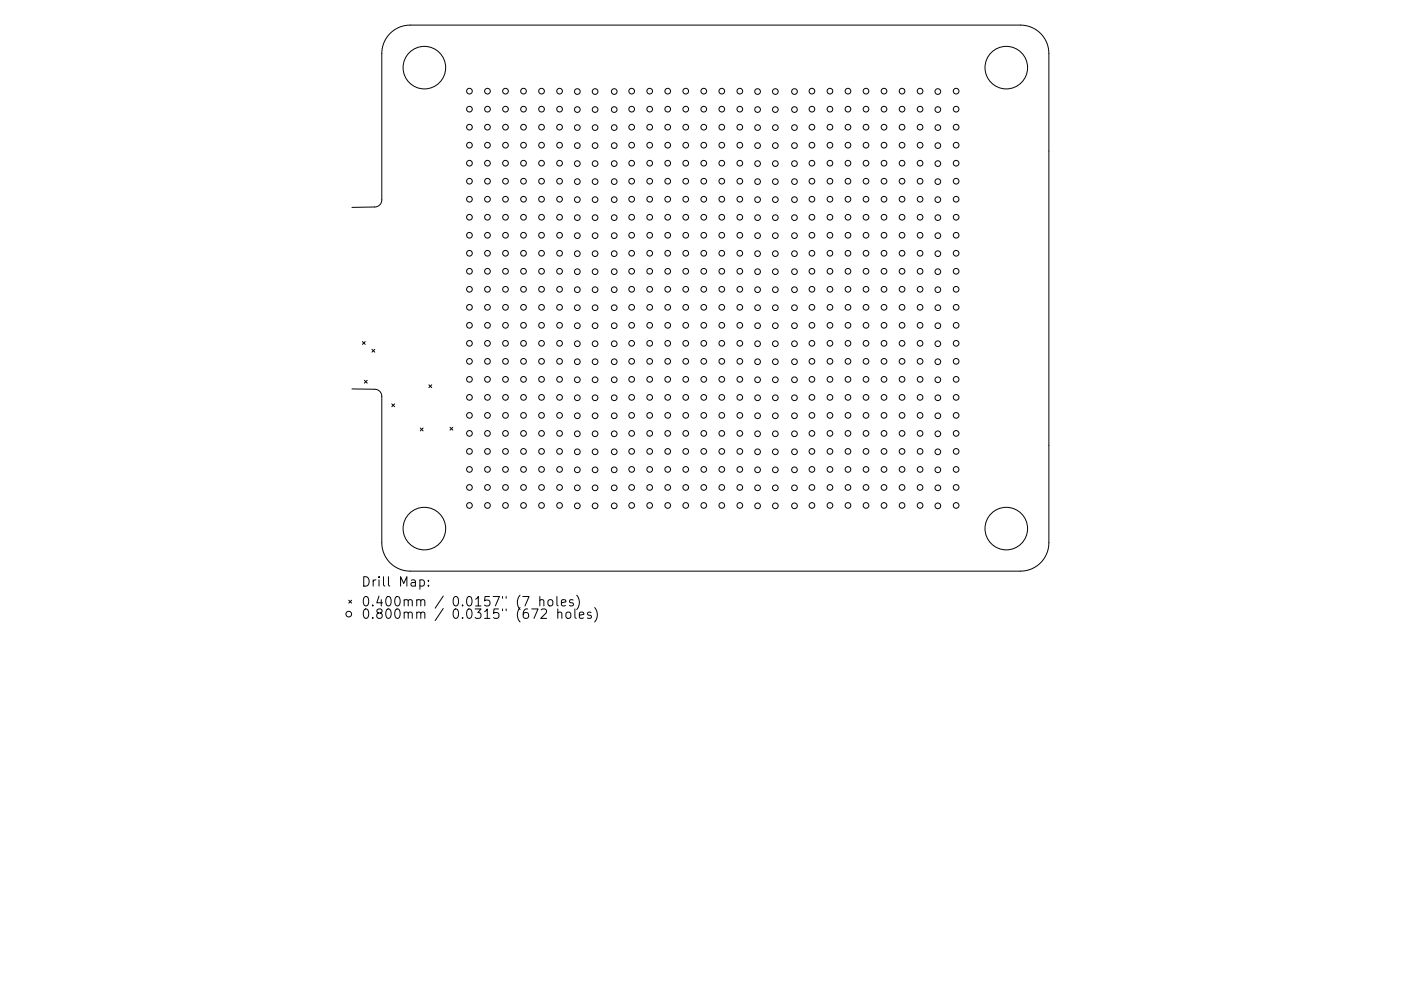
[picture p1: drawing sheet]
<svg xmlns="http://www.w3.org/2000/svg" width="297mm" height="210mm" viewBox="0 0 297 210" stroke-linecap="round" stroke-linejoin="round" font-family="sans-serif">
<defs><g id="words">
<g font-size="2.8">
<text x="76.5" y="124.5">Drill Map:</text>
<text x="76.5" y="128.7">0.400mm / 0.0157&quot; (7 holes)</text>
<text x="76.5" y="131.3">0.800mm / 0.0315&quot; (672 holes)</text>
</g>
</g></defs>
<g fill="none" stroke="#000" stroke-width=".21">
<path d="M74.6 44l4.8-.1a1.5 1.5 0 0 0 1.5-1.5v-31.1a6 6 0 0 1 6.1-6h129.4a6 6 0 0 1 6 6v103.9a6 6 0 0 1-6 6h-129.4a6 6 0 0 1-6.1-6v-31.1a1.5 1.5 0 0 0-1.5-1.5l-4.8-.1M76.8 72.5l.6 .6M77.4 72.5l-.6 .6M78.9 74.1l.6 .6M79.5 74.1l-.6 .6M77.3 80.7l.6 .6M77.9 80.7l-.6 .6M83.1 85.7l.6 .6M83.7 85.7l-.6 .6M89.1 90.8l.6 .6M89.7 90.8l-.6 .6M90.9 81.6l.6 .6"/>
<path d="M91.5 81.6l-.6 .6M95.4 90.7l.6 .6M96 90.7l-.6 .6M73.9 127.4l.6 .6M74.5 127.4l-.6 .6M89 123.1l.6-.1 .4 .4v.6l-.2 .3h-.8M90.8 124.2v.2M90.8 123.1v.2M114.5 127.4l.2-.2 .5 .1 .1 1.3M114.5 126.6v2M114.7 129.4l.3-.2 .7 .1a.54 .54 0 0 1 .1 .8l-1.2 1.1h1.3M116.3 127.4l.3-.2a.54 .54 0 0 1 .6 .4l-.1 .8-.5 .2-.4-.4z"/>
<path d="M118.1 126.6v1.7l.3 .3M118.3 130.1l.3-.2 .4 .1 .1 1.2M118.3 129.2v2M119 127.9l1-.2-.1-.4-.6-.1-.3 .3 .1 1h.8M120.1 130.1a.54 .54 0 0 1 .5-.2 .54 .54 0 0 1 .4 .3l-.1 .8a.54 .54 0 0 1-.5 .2 .54 .54 0 0 1-.4-.4zM121.5 127.3l-.5-.1-.3 .3 .1 .3 .7 .2v.5h-.8M121.9 129.2v1.7l.3 .3M122.3 126.3a2.29 2.29 0 0 1 0 3M122.8 130.5l1-.2-.1-.3-.6-.1-.3 .2 .1 1h.8M125.3 130l-.5-.1-.2 .2v.3l.7 .2v.5h-.7M126.1 128.9a2.29 2.29 0 0 1 0 3.1"/>
<circle cx="90" cy="14.4" r="4.5"/>
<circle cx="99.5" cy="19.3" r=".6"/>
<circle cx="103.4" cy="19.3" r=".6"/>
<circle cx="107.2" cy="19.3" r=".6"/>
<circle cx="111" cy="19.3" r=".6"/>
<circle cx="114.8" cy="19.3" r=".6"/>
<circle cx="118.6" cy="19.3" r=".6"/>
<circle cx="122.4" cy="19.4" r=".6"/>
<circle cx="126.2" cy="19.4" r=".6"/>
<circle cx="130.2" cy="19.4" r=".6"/>
<circle cx="133.9" cy="19.3" r=".6"/>
<circle cx="137.7" cy="19.3" r=".6"/>
<circle cx="141.6" cy="19.3" r=".6"/>
<circle cx="145.4" cy="19.3" r=".6"/>
<circle cx="149.2" cy="19.3" r=".6"/>
<circle cx="153" cy="19.3" r=".6"/>
<circle cx="156.9" cy="19.3" r=".6"/>
<circle cx="160.6" cy="19.4" r=".6"/>
<circle cx="164.4" cy="19.4" r=".6"/>
<circle cx="168.4" cy="19.4" r=".6"/>
<circle cx="172.1" cy="19.3" r=".6"/>
<circle cx="176" cy="19.3" r=".6"/>
<circle cx="179.8" cy="19.3" r=".6"/>
<circle cx="183.6" cy="19.3" r=".6"/>
<circle cx="187.4" cy="19.3" r=".6"/>
<circle cx="191.3" cy="19.3" r=".6"/>
<circle cx="195.1" cy="19.3" r=".6"/>
<circle cx="198.8" cy="19.4" r=".6"/>
<circle cx="202.7" cy="19.3" r=".6"/>
<circle cx="213.4" cy="14.4" r="4.5"/>
<circle cx="99.5" cy="23.2" r=".6"/>
<circle cx="99.5" cy="27" r=".6"/>
<circle cx="99.5" cy="38.4" r=".6"/>
<circle cx="99.5" cy="34.6" r=".6"/>
<circle cx="99.5" cy="30.8" r=".6"/>
<circle cx="103.4" cy="23.2" r=".6"/>
<circle cx="103.4" cy="27" r=".6"/>
<circle cx="103.4" cy="34.6" r=".6"/>
<circle cx="103.4" cy="38.4" r=".6"/>
<circle cx="103.4" cy="30.8" r=".6"/>
<circle cx="107.2" cy="23.2" r=".6"/>
<circle cx="107.2" cy="27" r=".6"/>
<circle cx="107.2" cy="38.4" r=".6"/>
<circle cx="107.2" cy="34.6" r=".6"/>
<circle cx="107.2" cy="30.8" r=".6"/>
<circle cx="111" cy="27" r=".6"/>
<circle cx="111" cy="23.2" r=".6"/>
<circle cx="111" cy="34.6" r=".6"/>
<circle cx="111" cy="38.4" r=".6"/>
<circle cx="111" cy="30.8" r=".6"/>
<circle cx="114.8" cy="23.2" r=".6"/>
<circle cx="114.8" cy="27" r=".6"/>
<circle cx="114.8" cy="38.4" r=".6"/>
<circle cx="114.8" cy="34.6" r=".6"/>
<circle cx="114.8" cy="30.8" r=".6"/>
<circle cx="118.6" cy="23.2" r=".6"/>
<circle cx="118.6" cy="27" r=".6"/>
<circle cx="118.6" cy="34.6" r=".6"/>
<circle cx="118.6" cy="38.4" r=".6"/>
<circle cx="118.6" cy="30.8" r=".6"/>
<circle cx="122.4" cy="23.2" r=".6"/>
<circle cx="122.4" cy="27.1" r=".6"/>
<circle cx="122.4" cy="38.5" r=".6"/>
<circle cx="122.4" cy="34.7" r=".6"/>
<circle cx="122.4" cy="30.9" r=".6"/>
<circle cx="126.2" cy="23.2" r=".6"/>
<circle cx="126.2" cy="27.1" r=".6"/>
<circle cx="126.2" cy="34.7" r=".6"/>
<circle cx="126.2" cy="38.5" r=".6"/>
<circle cx="126.2" cy="30.9" r=".6"/>
<circle cx="130.2" cy="27.1" r=".6"/>
<circle cx="130.2" cy="23.2" r=".6"/>
<circle cx="130.2" cy="34.7" r=".6"/>
<circle cx="130.2" cy="38.5" r=".6"/>
<circle cx="130.2" cy="30.9" r=".6"/>
<circle cx="133.9" cy="23.2" r=".6"/>
<circle cx="133.9" cy="27" r=".6"/>
<circle cx="133.9" cy="38.4" r=".6"/>
<circle cx="133.9" cy="34.6" r=".6"/>
<circle cx="133.9" cy="30.8" r=".6"/>
<circle cx="137.7" cy="27" r=".6"/>
<circle cx="137.7" cy="23.2" r=".6"/>
<circle cx="137.7" cy="38.4" r=".6"/>
<circle cx="137.7" cy="34.6" r=".6"/>
<circle cx="137.7" cy="30.8" r=".6"/>
<circle cx="141.6" cy="23.2" r=".6"/>
<circle cx="141.6" cy="27" r=".6"/>
<circle cx="141.6" cy="38.4" r=".6"/>
<circle cx="141.6" cy="34.6" r=".6"/>
<circle cx="141.6" cy="30.8" r=".6"/>
<circle cx="145.4" cy="27" r=".6"/>
<circle cx="145.4" cy="23.2" r=".6"/>
<circle cx="145.4" cy="34.6" r=".6"/>
<circle cx="145.4" cy="38.4" r=".6"/>
<circle cx="145.4" cy="30.8" r=".6"/>
<circle cx="149.2" cy="23.2" r=".6"/>
<circle cx="149.2" cy="27" r=".6"/>
<circle cx="149.2" cy="34.6" r=".6"/>
<circle cx="149.2" cy="38.4" r=".6"/>
<circle cx="149.2" cy="30.8" r=".6"/>
<circle cx="153" cy="27" r=".6"/>
<circle cx="153" cy="23.2" r=".6"/>
<circle cx="153" cy="38.4" r=".6"/>
<circle cx="153" cy="34.6" r=".6"/>
<circle cx="153" cy="30.8" r=".6"/>
<circle cx="156.9" cy="27" r=".6"/>
<circle cx="156.9" cy="23.2" r=".6"/>
<circle cx="156.9" cy="34.6" r=".6"/>
<circle cx="156.9" cy="38.4" r=".6"/>
<circle cx="156.9" cy="30.8" r=".6"/>
<circle cx="160.6" cy="23.2" r=".6"/>
<circle cx="160.6" cy="27.1" r=".6"/>
<circle cx="160.6" cy="34.7" r=".6"/>
<circle cx="160.6" cy="38.5" r=".6"/>
<circle cx="160.6" cy="30.9" r=".6"/>
<circle cx="164.4" cy="27.1" r=".6"/>
<circle cx="164.4" cy="23.2" r=".6"/>
<circle cx="164.4" cy="34.7" r=".6"/>
<circle cx="164.4" cy="38.5" r=".6"/>
<circle cx="164.4" cy="30.9" r=".6"/>
<circle cx="168.4" cy="27.1" r=".6"/>
<circle cx="168.4" cy="23.2" r=".6"/>
<circle cx="168.4" cy="34.7" r=".6"/>
<circle cx="168.4" cy="38.5" r=".6"/>
<circle cx="168.4" cy="30.9" r=".6"/>
<circle cx="172.1" cy="23.2" r=".6"/>
<circle cx="172.1" cy="27" r=".6"/>
<circle cx="172.1" cy="34.6" r=".6"/>
<circle cx="172.1" cy="38.4" r=".6"/>
<circle cx="172.1" cy="30.8" r=".6"/>
<circle cx="176" cy="27" r=".6"/>
<circle cx="176" cy="23.2" r=".6"/>
<circle cx="176" cy="34.6" r=".6"/>
<circle cx="176" cy="38.4" r=".6"/>
<circle cx="176" cy="30.8" r=".6"/>
<circle cx="179.8" cy="23.2" r=".6"/>
<circle cx="179.8" cy="27" r=".6"/>
<circle cx="179.8" cy="34.6" r=".6"/>
<circle cx="179.8" cy="38.4" r=".6"/>
<circle cx="179.8" cy="30.8" r=".6"/>
<circle cx="183.6" cy="27" r=".6"/>
<circle cx="183.6" cy="23.2" r=".6"/>
<circle cx="183.6" cy="34.6" r=".6"/>
<circle cx="183.6" cy="38.4" r=".6"/>
<circle cx="183.6" cy="30.8" r=".6"/>
<circle cx="187.4" cy="23.2" r=".6"/>
<circle cx="187.4" cy="27" r=".6"/>
<circle cx="187.4" cy="34.6" r=".6"/>
<circle cx="187.4" cy="38.4" r=".6"/>
<circle cx="187.4" cy="30.8" r=".6"/>
<circle cx="191.3" cy="23.2" r=".6"/>
<circle cx="191.3" cy="27" r=".6"/>
<circle cx="191.3" cy="34.6" r=".6"/>
<circle cx="191.3" cy="38.4" r=".6"/>
<circle cx="191.3" cy="30.8" r=".6"/>
<circle cx="195.1" cy="27" r=".6"/>
<circle cx="195.1" cy="23.2" r=".6"/>
<circle cx="195.1" cy="34.6" r=".6"/>
<circle cx="195.1" cy="38.4" r=".6"/>
<circle cx="195.1" cy="30.8" r=".6"/>
<circle cx="198.8" cy="23.2" r=".6"/>
<circle cx="198.8" cy="27.1" r=".6"/>
<circle cx="198.8" cy="34.7" r=".6"/>
<circle cx="198.8" cy="38.5" r=".6"/>
<circle cx="198.8" cy="30.9" r=".6"/>
<circle cx="202.7" cy="23.2" r=".6"/>
<circle cx="202.7" cy="27" r=".6"/>
<circle cx="202.7" cy="34.6" r=".6"/>
<circle cx="202.7" cy="38.4" r=".6"/>
<circle cx="202.7" cy="30.8" r=".6"/>
<circle cx="99.5" cy="42.3" r=".6"/>
<circle cx="99.5" cy="49.9" r=".6"/>
<circle cx="99.5" cy="57.6" r=".6"/>
<circle cx="99.5" cy="46.1" r=".6"/>
<circle cx="99.5" cy="53.7" r=".6"/>
<circle cx="103.4" cy="42.3" r=".6"/>
<circle cx="103.4" cy="49.9" r=".6"/>
<circle cx="103.4" cy="57.6" r=".6"/>
<circle cx="103.4" cy="46.1" r=".6"/>
<circle cx="103.4" cy="53.7" r=".6"/>
<circle cx="107.2" cy="42.3" r=".6"/>
<circle cx="107.2" cy="49.9" r=".6"/>
<circle cx="107.2" cy="57.6" r=".6"/>
<circle cx="107.2" cy="46.1" r=".6"/>
<circle cx="107.2" cy="53.7" r=".6"/>
<circle cx="111" cy="42.3" r=".6"/>
<circle cx="111" cy="49.9" r=".6"/>
<circle cx="111" cy="57.6" r=".6"/>
<circle cx="111" cy="46.1" r=".6"/>
<circle cx="111" cy="53.7" r=".6"/>
<circle cx="114.8" cy="42.3" r=".6"/>
<circle cx="114.8" cy="49.9" r=".6"/>
<circle cx="114.8" cy="57.6" r=".6"/>
<circle cx="114.8" cy="46.1" r=".6"/>
<circle cx="114.8" cy="53.7" r=".6"/>
<circle cx="118.6" cy="42.3" r=".6"/>
<circle cx="118.6" cy="49.9" r=".6"/>
<circle cx="118.6" cy="57.6" r=".6"/>
<circle cx="118.6" cy="46.1" r=".6"/>
<circle cx="118.6" cy="53.7" r=".6"/>
<circle cx="122.4" cy="42.4" r=".6"/>
<circle cx="122.4" cy="57.6" r=".6"/>
<circle cx="122.4" cy="50" r=".6"/>
<circle cx="122.4" cy="46.2" r=".6"/>
<circle cx="122.4" cy="53.8" r=".6"/>
<circle cx="126.2" cy="42.4" r=".6"/>
<circle cx="126.2" cy="50" r=".6"/>
<circle cx="126.2" cy="57.6" r=".6"/>
<circle cx="126.2" cy="46.2" r=".6"/>
<circle cx="126.2" cy="53.8" r=".6"/>
<circle cx="130.2" cy="42.4" r=".6"/>
<circle cx="130.2" cy="57.6" r=".6"/>
<circle cx="130.2" cy="50" r=".6"/>
<circle cx="130.2" cy="46.2" r=".6"/>
<circle cx="130.2" cy="53.8" r=".6"/>
<circle cx="133.9" cy="42.3" r=".6"/>
<circle cx="133.9" cy="57.6" r=".6"/>
<circle cx="133.9" cy="49.9" r=".6"/>
<circle cx="133.9" cy="46.1" r=".6"/>
<circle cx="133.9" cy="53.7" r=".6"/>
<circle cx="137.7" cy="42.3" r=".6"/>
<circle cx="137.7" cy="49.9" r=".6"/>
<circle cx="137.7" cy="57.6" r=".6"/>
<circle cx="137.7" cy="46.1" r=".6"/>
<circle cx="137.7" cy="53.7" r=".6"/>
<circle cx="141.6" cy="42.3" r=".6"/>
<circle cx="141.6" cy="49.9" r=".6"/>
<circle cx="141.6" cy="57.6" r=".6"/>
<circle cx="141.6" cy="46.1" r=".6"/>
<circle cx="141.6" cy="53.7" r=".6"/>
<circle cx="145.4" cy="42.3" r=".6"/>
<circle cx="145.4" cy="49.9" r=".6"/>
<circle cx="145.4" cy="57.6" r=".6"/>
<circle cx="145.4" cy="46.1" r=".6"/>
<circle cx="145.4" cy="53.7" r=".6"/>
<circle cx="149.2" cy="42.3" r=".6"/>
<circle cx="149.2" cy="49.9" r=".6"/>
<circle cx="149.2" cy="57.6" r=".6"/>
<circle cx="149.2" cy="46.1" r=".6"/>
<circle cx="149.2" cy="53.7" r=".6"/>
<circle cx="153" cy="42.3" r=".6"/>
<circle cx="153" cy="49.9" r=".6"/>
<circle cx="153" cy="57.6" r=".6"/>
<circle cx="153" cy="46.1" r=".6"/>
<circle cx="153" cy="53.7" r=".6"/>
<circle cx="156.9" cy="42.3" r=".6"/>
<circle cx="156.9" cy="49.9" r=".6"/>
<circle cx="156.9" cy="57.6" r=".6"/>
<circle cx="156.9" cy="46.1" r=".6"/>
<circle cx="156.9" cy="53.7" r=".6"/>
<circle cx="160.6" cy="42.4" r=".6"/>
<circle cx="160.6" cy="50" r=".6"/>
<circle cx="160.6" cy="57.6" r=".6"/>
<circle cx="160.6" cy="46.2" r=".6"/>
<circle cx="160.6" cy="53.8" r=".6"/>
<circle cx="164.4" cy="42.4" r=".6"/>
<circle cx="164.4" cy="57.6" r=".6"/>
<circle cx="164.4" cy="50" r=".6"/>
<circle cx="164.4" cy="46.2" r=".6"/>
<circle cx="164.4" cy="53.8" r=".6"/>
<circle cx="168.4" cy="42.4" r=".6"/>
<circle cx="168.4" cy="50" r=".6"/>
<circle cx="168.4" cy="57.6" r=".6"/>
<circle cx="168.4" cy="46.2" r=".6"/>
<circle cx="168.4" cy="53.8" r=".6"/>
<circle cx="172.1" cy="42.3" r=".6"/>
<circle cx="172.1" cy="49.9" r=".6"/>
<circle cx="172.1" cy="57.6" r=".6"/>
<circle cx="172.1" cy="46.1" r=".6"/>
<circle cx="172.1" cy="53.7" r=".6"/>
<circle cx="176" cy="42.3" r=".6"/>
<circle cx="176" cy="49.9" r=".6"/>
<circle cx="176" cy="57.6" r=".6"/>
<circle cx="176" cy="46.1" r=".6"/>
<circle cx="176" cy="53.7" r=".6"/>
<circle cx="179.8" cy="42.3" r=".6"/>
<circle cx="179.8" cy="49.9" r=".6"/>
<circle cx="179.8" cy="57.6" r=".6"/>
<circle cx="179.8" cy="46.1" r=".6"/>
<circle cx="179.8" cy="53.7" r=".6"/>
<circle cx="183.6" cy="42.3" r=".6"/>
<circle cx="183.6" cy="49.9" r=".6"/>
<circle cx="183.6" cy="57.6" r=".6"/>
<circle cx="183.6" cy="46.1" r=".6"/>
<circle cx="183.6" cy="53.7" r=".6"/>
<circle cx="187.4" cy="42.3" r=".6"/>
<circle cx="187.4" cy="49.9" r=".6"/>
<circle cx="187.4" cy="57.6" r=".6"/>
<circle cx="187.4" cy="46.1" r=".6"/>
<circle cx="187.4" cy="53.7" r=".6"/>
<circle cx="191.3" cy="42.3" r=".6"/>
<circle cx="191.3" cy="57.6" r=".6"/>
<circle cx="191.3" cy="49.9" r=".6"/>
<circle cx="191.3" cy="46.1" r=".6"/>
<circle cx="191.3" cy="53.7" r=".6"/>
<circle cx="195.1" cy="42.3" r=".6"/>
<circle cx="195.1" cy="49.9" r=".6"/>
<circle cx="195.1" cy="57.6" r=".6"/>
<circle cx="195.1" cy="46.1" r=".6"/>
<circle cx="195.1" cy="53.7" r=".6"/>
<circle cx="198.8" cy="42.4" r=".6"/>
<circle cx="198.8" cy="50" r=".6"/>
<circle cx="198.8" cy="57.6" r=".6"/>
<circle cx="198.8" cy="46.2" r=".6"/>
<circle cx="198.8" cy="53.8" r=".6"/>
<circle cx="202.7" cy="42.3" r=".6"/>
<circle cx="202.7" cy="49.9" r=".6"/>
<circle cx="202.7" cy="57.6" r=".6"/>
<circle cx="202.7" cy="46.1" r=".6"/>
<circle cx="202.7" cy="53.7" r=".6"/>
<circle cx="99.5" cy="61.4" r=".6"/>
<circle cx="99.5" cy="69" r=".6"/>
<circle cx="99.5" cy="76.7" r=".6"/>
<circle cx="99.5" cy="65.2" r=".6"/>
<circle cx="99.5" cy="72.8" r=".6"/>
<circle cx="103.4" cy="69" r=".6"/>
<circle cx="103.4" cy="76.7" r=".6"/>
<circle cx="103.4" cy="61.4" r=".6"/>
<circle cx="103.4" cy="65.2" r=".6"/>
<circle cx="103.4" cy="72.8" r=".6"/>
<circle cx="107.2" cy="76.7" r=".6"/>
<circle cx="107.2" cy="69" r=".6"/>
<circle cx="107.2" cy="61.4" r=".6"/>
<circle cx="107.2" cy="65.2" r=".6"/>
<circle cx="107.2" cy="72.8" r=".6"/>
<circle cx="111" cy="76.7" r=".6"/>
<circle cx="111" cy="61.4" r=".6"/>
<circle cx="111" cy="69" r=".6"/>
<circle cx="111" cy="65.2" r=".6"/>
<circle cx="111" cy="72.8" r=".6"/>
<circle cx="114.8" cy="61.4" r=".6"/>
<circle cx="114.8" cy="76.7" r=".6"/>
<circle cx="114.8" cy="69" r=".6"/>
<circle cx="114.8" cy="65.2" r=".6"/>
<circle cx="114.8" cy="72.8" r=".6"/>
<circle cx="118.6" cy="69" r=".6"/>
<circle cx="118.6" cy="61.4" r=".6"/>
<circle cx="118.6" cy="76.7" r=".6"/>
<circle cx="118.6" cy="65.2" r=".6"/>
<circle cx="118.6" cy="72.8" r=".6"/>
<circle cx="122.4" cy="69.1" r=".6"/>
<circle cx="122.4" cy="76.7" r=".6"/>
<circle cx="122.4" cy="61.5" r=".6"/>
<circle cx="122.4" cy="65.3" r=".6"/>
<circle cx="122.4" cy="72.9" r=".6"/>
<circle cx="126.2" cy="61.5" r=".6"/>
<circle cx="126.2" cy="76.7" r=".6"/>
<circle cx="126.2" cy="69.1" r=".6"/>
<circle cx="126.2" cy="65.3" r=".6"/>
<circle cx="126.2" cy="72.9" r=".6"/>
<circle cx="130.2" cy="76.7" r=".6"/>
<circle cx="130.2" cy="61.5" r=".6"/>
<circle cx="130.2" cy="69.1" r=".6"/>
<circle cx="130.2" cy="65.3" r=".6"/>
<circle cx="130.2" cy="72.9" r=".6"/>
<circle cx="133.9" cy="61.4" r=".6"/>
<circle cx="133.9" cy="69" r=".6"/>
<circle cx="133.9" cy="76.7" r=".6"/>
<circle cx="133.9" cy="65.2" r=".6"/>
<circle cx="133.9" cy="72.8" r=".6"/>
<circle cx="137.7" cy="61.4" r=".6"/>
<circle cx="137.7" cy="69" r=".6"/>
<circle cx="137.7" cy="76.7" r=".6"/>
<circle cx="137.7" cy="65.2" r=".6"/>
<circle cx="137.7" cy="72.8" r=".6"/>
<circle cx="141.6" cy="61.4" r=".6"/>
<circle cx="141.6" cy="69" r=".6"/>
<circle cx="141.6" cy="76.7" r=".6"/>
<circle cx="141.6" cy="65.2" r=".6"/>
<circle cx="141.6" cy="72.8" r=".6"/>
<circle cx="145.4" cy="61.4" r=".6"/>
<circle cx="145.4" cy="69" r=".6"/>
<circle cx="145.4" cy="76.7" r=".6"/>
<circle cx="145.4" cy="65.2" r=".6"/>
<circle cx="145.4" cy="72.8" r=".6"/>
<circle cx="149.2" cy="61.4" r=".6"/>
<circle cx="149.2" cy="76.7" r=".6"/>
<circle cx="149.2" cy="69" r=".6"/>
<circle cx="149.2" cy="65.2" r=".6"/>
<circle cx="149.2" cy="72.8" r=".6"/>
<circle cx="153" cy="61.4" r=".6"/>
<circle cx="153" cy="76.7" r=".6"/>
<circle cx="153" cy="69" r=".6"/>
<circle cx="153" cy="65.2" r=".6"/>
<circle cx="153" cy="72.8" r=".6"/>
<circle cx="156.9" cy="61.4" r=".6"/>
<circle cx="156.9" cy="69" r=".6"/>
<circle cx="156.9" cy="76.7" r=".6"/>
<circle cx="156.9" cy="65.2" r=".6"/>
<circle cx="156.9" cy="72.8" r=".6"/>
<circle cx="160.6" cy="61.5" r=".6"/>
<circle cx="160.6" cy="69.1" r=".6"/>
<circle cx="160.6" cy="76.7" r=".6"/>
<circle cx="160.6" cy="65.3" r=".6"/>
<circle cx="160.6" cy="72.9" r=".6"/>
<circle cx="164.4" cy="61.5" r=".6"/>
<circle cx="164.4" cy="69.1" r=".6"/>
<circle cx="164.4" cy="76.7" r=".6"/>
<circle cx="164.4" cy="65.3" r=".6"/>
<circle cx="164.4" cy="72.9" r=".6"/>
<circle cx="168.4" cy="69.1" r=".6"/>
<circle cx="168.4" cy="61.5" r=".6"/>
<circle cx="168.4" cy="76.7" r=".6"/>
<circle cx="168.4" cy="65.3" r=".6"/>
<circle cx="168.4" cy="72.9" r=".6"/>
<circle cx="172.1" cy="61.4" r=".6"/>
<circle cx="172.1" cy="76.7" r=".6"/>
<circle cx="172.1" cy="69" r=".6"/>
<circle cx="172.1" cy="65.2" r=".6"/>
<circle cx="172.1" cy="72.8" r=".6"/>
<circle cx="176" cy="76.7" r=".6"/>
<circle cx="176" cy="69" r=".6"/>
<circle cx="176" cy="61.4" r=".6"/>
<circle cx="176" cy="65.2" r=".6"/>
<circle cx="176" cy="72.8" r=".6"/>
<circle cx="179.8" cy="61.4" r=".6"/>
<circle cx="179.8" cy="76.7" r=".6"/>
<circle cx="179.8" cy="69" r=".6"/>
<circle cx="179.8" cy="65.2" r=".6"/>
<circle cx="179.8" cy="72.8" r=".6"/>
<circle cx="183.6" cy="76.7" r=".6"/>
<circle cx="183.6" cy="61.4" r=".6"/>
<circle cx="183.6" cy="69" r=".6"/>
<circle cx="183.6" cy="65.2" r=".6"/>
<circle cx="183.6" cy="72.8" r=".6"/>
<circle cx="187.4" cy="61.4" r=".6"/>
<circle cx="187.4" cy="76.7" r=".6"/>
<circle cx="187.4" cy="69" r=".6"/>
<circle cx="187.4" cy="65.2" r=".6"/>
<circle cx="187.4" cy="72.8" r=".6"/>
<circle cx="191.3" cy="76.7" r=".6"/>
<circle cx="191.3" cy="61.4" r=".6"/>
<circle cx="191.3" cy="69" r=".6"/>
<circle cx="191.3" cy="65.2" r=".6"/>
<circle cx="191.3" cy="72.8" r=".6"/>
<circle cx="195.1" cy="69" r=".6"/>
<circle cx="195.1" cy="76.7" r=".6"/>
<circle cx="195.1" cy="61.4" r=".6"/>
<circle cx="195.1" cy="65.2" r=".6"/>
<circle cx="195.1" cy="72.8" r=".6"/>
<circle cx="198.8" cy="76.7" r=".6"/>
<circle cx="198.8" cy="69.1" r=".6"/>
<circle cx="198.8" cy="61.5" r=".6"/>
<circle cx="198.8" cy="65.3" r=".6"/>
<circle cx="198.8" cy="72.9" r=".6"/>
<circle cx="202.7" cy="61.4" r=".6"/>
<circle cx="202.7" cy="76.7" r=".6"/>
<circle cx="202.7" cy="69" r=".6"/>
<circle cx="202.7" cy="65.2" r=".6"/>
<circle cx="202.7" cy="72.8" r=".6"/>
<circle cx="99.5" cy="95.8" r=".6"/>
<circle cx="99.5" cy="80.5" r=".6"/>
<circle cx="99.5" cy="99.6" r=".6"/>
<circle cx="99.5" cy="88.1" r=".6"/>
<circle cx="99.5" cy="84.3" r=".6"/>
<circle cx="99.5" cy="92" r=".6"/>
<circle cx="103.4" cy="88.1" r=".6"/>
<circle cx="103.4" cy="95.8" r=".6"/>
<circle cx="103.4" cy="99.6" r=".6"/>
<circle cx="103.4" cy="80.5" r=".6"/>
<circle cx="103.4" cy="84.3" r=".6"/>
<circle cx="103.4" cy="92" r=".6"/>
<circle cx="107.2" cy="95.8" r=".6"/>
<circle cx="107.2" cy="88.1" r=".6"/>
<circle cx="107.2" cy="99.6" r=".6"/>
<circle cx="107.2" cy="80.5" r=".6"/>
<circle cx="107.2" cy="84.3" r=".6"/>
<circle cx="107.2" cy="92" r=".6"/>
<circle cx="111" cy="80.5" r=".6"/>
<circle cx="111" cy="95.8" r=".6"/>
<circle cx="111" cy="88.1" r=".6"/>
<circle cx="111" cy="99.6" r=".6"/>
<circle cx="111" cy="84.3" r=".6"/>
<circle cx="111" cy="92" r=".6"/>
<circle cx="114.8" cy="80.5" r=".6"/>
<circle cx="114.8" cy="95.8" r=".6"/>
<circle cx="114.8" cy="88.1" r=".6"/>
<circle cx="114.8" cy="99.6" r=".6"/>
<circle cx="114.8" cy="84.3" r=".6"/>
<circle cx="114.8" cy="92" r=".6"/>
<circle cx="118.6" cy="99.6" r=".6"/>
<circle cx="118.6" cy="88.1" r=".6"/>
<circle cx="118.6" cy="95.8" r=".6"/>
<circle cx="118.6" cy="80.5" r=".6"/>
<circle cx="118.6" cy="84.3" r=".6"/>
<circle cx="118.6" cy="92" r=".6"/>
<circle cx="122.4" cy="88.2" r=".6"/>
<circle cx="122.4" cy="80.6" r=".6"/>
<circle cx="122.4" cy="95.9" r=".6"/>
<circle cx="122.4" cy="99.7" r=".6"/>
<circle cx="122.4" cy="84.4" r=".6"/>
<circle cx="122.4" cy="92" r=".6"/>
<circle cx="126.2" cy="88.2" r=".6"/>
<circle cx="126.2" cy="95.9" r=".6"/>
<circle cx="126.2" cy="99.7" r=".6"/>
<circle cx="126.2" cy="80.6" r=".6"/>
<circle cx="126.2" cy="84.4" r=".6"/>
<circle cx="126.2" cy="92" r=".6"/>
<circle cx="130.2" cy="95.9" r=".6"/>
<circle cx="130.2" cy="80.6" r=".6"/>
<circle cx="130.2" cy="88.2" r=".6"/>
<circle cx="130.2" cy="99.7" r=".6"/>
<circle cx="130.2" cy="84.4" r=".6"/>
<circle cx="130.2" cy="92" r=".6"/>
<circle cx="133.9" cy="80.5" r=".6"/>
<circle cx="133.9" cy="95.8" r=".6"/>
<circle cx="133.9" cy="88.1" r=".6"/>
<circle cx="133.9" cy="99.6" r=".6"/>
<circle cx="133.9" cy="84.3" r=".6"/>
<circle cx="133.9" cy="92" r=".6"/>
<circle cx="137.7" cy="80.5" r=".6"/>
<circle cx="137.7" cy="95.8" r=".6"/>
<circle cx="137.7" cy="88.1" r=".6"/>
<circle cx="137.7" cy="99.6" r=".6"/>
<circle cx="137.7" cy="84.3" r=".6"/>
<circle cx="137.7" cy="92" r=".6"/>
<circle cx="141.6" cy="88.1" r=".6"/>
<circle cx="141.6" cy="80.5" r=".6"/>
<circle cx="141.6" cy="95.8" r=".6"/>
<circle cx="141.6" cy="99.6" r=".6"/>
<circle cx="141.6" cy="84.3" r=".6"/>
<circle cx="141.6" cy="92" r=".6"/>
<circle cx="145.4" cy="88.1" r=".6"/>
<circle cx="145.4" cy="99.6" r=".6"/>
<circle cx="145.4" cy="95.8" r=".6"/>
<circle cx="145.4" cy="80.5" r=".6"/>
<circle cx="145.4" cy="84.3" r=".6"/>
<circle cx="145.4" cy="92" r=".6"/>
<circle cx="149.2" cy="95.8" r=".6"/>
<circle cx="149.2" cy="88.1" r=".6"/>
<circle cx="149.2" cy="99.6" r=".6"/>
<circle cx="149.2" cy="80.5" r=".6"/>
<circle cx="149.2" cy="84.3" r=".6"/>
<circle cx="149.2" cy="92" r=".6"/>
<circle cx="153" cy="95.8" r=".6"/>
<circle cx="153" cy="99.6" r=".6"/>
<circle cx="153" cy="80.5" r=".6"/>
<circle cx="153" cy="88.1" r=".6"/>
<circle cx="153" cy="84.3" r=".6"/>
<circle cx="153" cy="92" r=".6"/>
<circle cx="156.9" cy="95.8" r=".6"/>
<circle cx="156.9" cy="80.5" r=".6"/>
<circle cx="156.9" cy="88.1" r=".6"/>
<circle cx="156.9" cy="99.6" r=".6"/>
<circle cx="156.9" cy="84.3" r=".6"/>
<circle cx="156.9" cy="92" r=".6"/>
<circle cx="160.6" cy="95.9" r=".6"/>
<circle cx="160.6" cy="88.2" r=".6"/>
<circle cx="160.6" cy="99.7" r=".6"/>
<circle cx="160.6" cy="80.6" r=".6"/>
<circle cx="160.6" cy="84.4" r=".6"/>
<circle cx="160.6" cy="92" r=".6"/>
<circle cx="164.4" cy="88.2" r=".6"/>
<circle cx="164.4" cy="95.9" r=".6"/>
<circle cx="164.4" cy="99.7" r=".6"/>
<circle cx="164.4" cy="80.6" r=".6"/>
<circle cx="164.4" cy="84.4" r=".6"/>
<circle cx="164.4" cy="92" r=".6"/>
<circle cx="168.4" cy="88.2" r=".6"/>
<circle cx="168.4" cy="80.6" r=".6"/>
<circle cx="168.4" cy="95.9" r=".6"/>
<circle cx="168.4" cy="99.7" r=".6"/>
<circle cx="168.4" cy="84.4" r=".6"/>
<circle cx="168.4" cy="92" r=".6"/>
<circle cx="172.1" cy="80.5" r=".6"/>
<circle cx="172.1" cy="95.8" r=".6"/>
<circle cx="172.1" cy="88.1" r=".6"/>
<circle cx="172.1" cy="99.6" r=".6"/>
<circle cx="172.1" cy="84.3" r=".6"/>
<circle cx="172.1" cy="92" r=".6"/>
<circle cx="176" cy="80.5" r=".6"/>
<circle cx="176" cy="95.8" r=".6"/>
<circle cx="176" cy="99.6" r=".6"/>
<circle cx="176" cy="88.1" r=".6"/>
<circle cx="176" cy="84.3" r=".6"/>
<circle cx="176" cy="92" r=".6"/>
<circle cx="179.8" cy="80.5" r=".6"/>
<circle cx="179.8" cy="99.6" r=".6"/>
<circle cx="179.8" cy="95.8" r=".6"/>
<circle cx="179.8" cy="88.1" r=".6"/>
<circle cx="179.8" cy="84.3" r=".6"/>
<circle cx="179.8" cy="92" r=".6"/>
<circle cx="183.6" cy="99.6" r=".6"/>
<circle cx="183.6" cy="88.1" r=".6"/>
<circle cx="183.6" cy="95.8" r=".6"/>
<circle cx="183.6" cy="80.5" r=".6"/>
<circle cx="183.6" cy="84.3" r=".6"/>
<circle cx="183.6" cy="92" r=".6"/>
<circle cx="187.4" cy="99.6" r=".6"/>
<circle cx="187.4" cy="88.1" r=".6"/>
<circle cx="187.4" cy="95.8" r=".6"/>
<circle cx="187.4" cy="80.5" r=".6"/>
<circle cx="187.4" cy="84.3" r=".6"/>
<circle cx="187.4" cy="92" r=".6"/>
<circle cx="191.3" cy="88.1" r=".6"/>
<circle cx="191.3" cy="99.6" r=".6"/>
<circle cx="191.3" cy="95.8" r=".6"/>
<circle cx="191.3" cy="80.5" r=".6"/>
<circle cx="191.3" cy="84.3" r=".6"/>
<circle cx="191.3" cy="92" r=".6"/>
<circle cx="195.1" cy="95.8" r=".6"/>
<circle cx="195.1" cy="99.6" r=".6"/>
<circle cx="195.1" cy="80.5" r=".6"/>
<circle cx="195.1" cy="88.1" r=".6"/>
<circle cx="195.1" cy="84.3" r=".6"/>
<circle cx="195.1" cy="92" r=".6"/>
<circle cx="198.8" cy="95.9" r=".6"/>
<circle cx="198.8" cy="99.7" r=".6"/>
<circle cx="198.8" cy="88.2" r=".6"/>
<circle cx="198.8" cy="80.6" r=".6"/>
<circle cx="198.8" cy="84.4" r=".6"/>
<circle cx="198.8" cy="92" r=".6"/>
<circle cx="202.7" cy="95.8" r=".6"/>
<circle cx="202.7" cy="99.6" r=".6"/>
<circle cx="202.7" cy="80.5" r=".6"/>
<circle cx="202.7" cy="88.1" r=".6"/>
<circle cx="202.7" cy="84.3" r=".6"/>
<circle cx="202.7" cy="92" r=".6"/>
<circle cx="90" cy="112.1" r="4.5"/>
<circle cx="99.5" cy="107.2" r=".6"/>
<circle cx="99.5" cy="103.4" r=".6"/>
<circle cx="103.4" cy="107.2" r=".6"/>
<circle cx="103.4" cy="103.4" r=".6"/>
<circle cx="107.2" cy="107.2" r=".6"/>
<circle cx="107.2" cy="103.4" r=".6"/>
<circle cx="111" cy="107.2" r=".6"/>
<circle cx="111" cy="103.4" r=".6"/>
<circle cx="114.8" cy="107.2" r=".6"/>
<circle cx="114.8" cy="103.4" r=".6"/>
<circle cx="118.6" cy="107.2" r=".6"/>
<circle cx="118.6" cy="103.4" r=".6"/>
<circle cx="122.4" cy="107.3" r=".6"/>
<circle cx="122.4" cy="103.5" r=".6"/>
<circle cx="126.2" cy="107.3" r=".6"/>
<circle cx="126.2" cy="103.5" r=".6"/>
<circle cx="130.2" cy="107.3" r=".6"/>
<circle cx="130.2" cy="103.5" r=".6"/>
<circle cx="133.9" cy="107.2" r=".6"/>
<circle cx="133.9" cy="103.4" r=".6"/>
<circle cx="137.7" cy="107.2" r=".6"/>
<circle cx="137.7" cy="103.4" r=".6"/>
<circle cx="141.6" cy="107.2" r=".6"/>
<circle cx="141.6" cy="103.4" r=".6"/>
<circle cx="145.4" cy="107.2" r=".6"/>
<circle cx="145.4" cy="103.4" r=".6"/>
<circle cx="149.2" cy="107.2" r=".6"/>
<circle cx="149.2" cy="103.4" r=".6"/>
<circle cx="153" cy="107.2" r=".6"/>
<circle cx="153" cy="103.4" r=".6"/>
<circle cx="156.9" cy="107.2" r=".6"/>
<circle cx="156.9" cy="103.4" r=".6"/>
<circle cx="160.6" cy="107.3" r=".6"/>
<circle cx="160.6" cy="103.5" r=".6"/>
<circle cx="164.4" cy="107.3" r=".6"/>
<circle cx="164.4" cy="103.5" r=".6"/>
<circle cx="168.4" cy="107.3" r=".6"/>
<circle cx="168.4" cy="103.5" r=".6"/>
<circle cx="172.1" cy="107.2" r=".6"/>
<circle cx="172.1" cy="103.4" r=".6"/>
<circle cx="176" cy="107.2" r=".6"/>
<circle cx="176" cy="103.4" r=".6"/>
<circle cx="179.8" cy="107.2" r=".6"/>
<circle cx="179.8" cy="103.4" r=".6"/>
<circle cx="183.6" cy="107.2" r=".6"/>
<circle cx="183.6" cy="103.4" r=".6"/>
<circle cx="187.4" cy="107.2" r=".6"/>
<circle cx="187.4" cy="103.4" r=".6"/>
<circle cx="191.3" cy="107.2" r=".6"/>
<circle cx="191.3" cy="103.4" r=".6"/>
<circle cx="195.1" cy="107.2" r=".6"/>
<circle cx="195.1" cy="103.4" r=".6"/>
<circle cx="198.8" cy="107.3" r=".6"/>
<circle cx="198.8" cy="103.5" r=".6"/>
<circle cx="202.7" cy="107.2" r=".6"/>
<circle cx="202.7" cy="103.4" r=".6"/>
<circle cx="213.4" cy="112.1" r="4.5"/>
<circle cx="73.9" cy="130.3" r=".6"/>
</g>
<use href="#words"/>
</svg>
